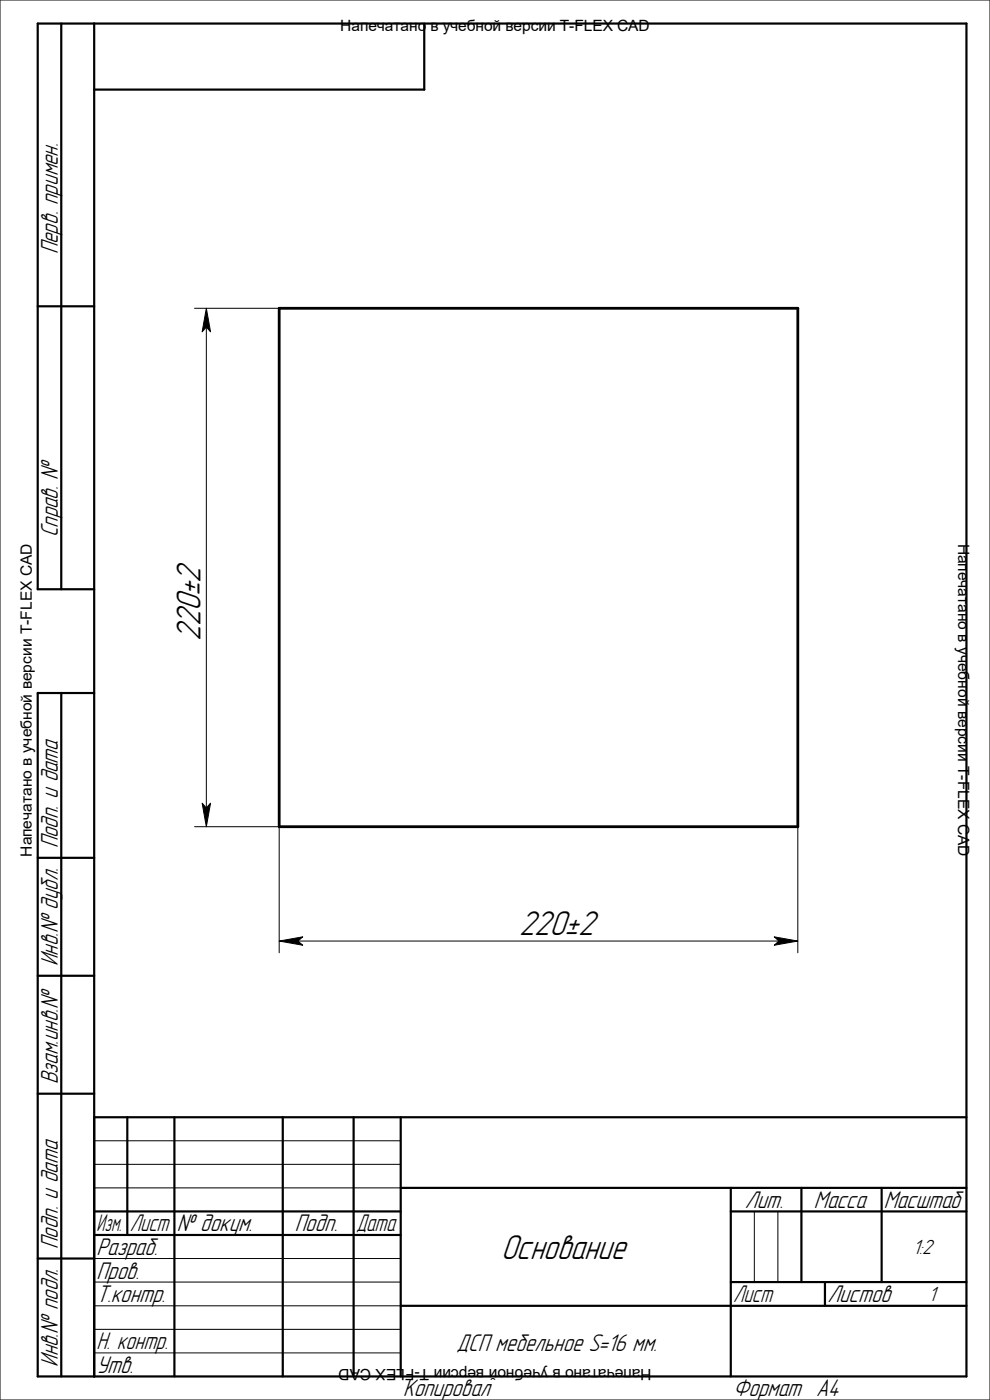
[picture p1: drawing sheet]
<svg xmlns="http://www.w3.org/2000/svg" width="210mm" height="297mm" viewBox="0 0 210 297" stroke-linecap="round" stroke-linejoin="round" font-family="sans-serif">
<defs><g id="words">
<g font-size="6.8">
<text x="42.5" y="136.1" transform="rotate(-90 42.5 136.1)">220±2</text>
<text x="110.1" y="198.4">220±2</text>
<text x="106.3" y="267">Основание</text>
</g>
<g font-size="4.7">
<text x="12.2" y="54" transform="rotate(-90 12.2 54)">Перв. примен.</text>
<text x="12.2" y="114" transform="rotate(-90 12.2 114)">Справ. №</text>
<text x="12.2" y="180" transform="rotate(-90 12.2 180)">Подп. и дата</text>
<text x="12.2" y="205" transform="rotate(-90 12.2 205)">Инв.№ дубл.</text>
<text x="12.2" y="230" transform="rotate(-90 12.2 230)">Взам.инв.№</text>
<text x="158" y="256.2">Лит.</text>
<text x="172.7" y="256.2">Масса</text>
<text x="187.5" y="256.2">Масштаб</text>
<text x="27.5" y="261.2">Лист</text>
<text x="37.5" y="261.2">№ докум.</text>
<text x="62.5" y="261.2">Подп.</text>
<text x="75.5" y="261.2">Дата</text>
<text x="12.2" y="265" transform="rotate(-90 12.2 265)">Подп. и дата</text>
<text x="20.5" y="266.3">Разраб.</text>
<text x="20.5" y="271.3">Пров.</text>
<text x="20.5" y="276.3">Т.контр.</text>
<text x="155.5" y="276.3">Лист</text>
<text x="175.5" y="276.3">Листов</text>
<text x="20.5" y="286.3">Н. контр.</text>
<text x="96.8" y="286.6">ДСП мебельное S=16 мм.</text>
<text x="12.2" y="290" transform="rotate(-90 12.2 290)">Инв.№ подл.</text>
<text x="20.5" y="291.3">Утв.</text>
<text x="85.5" y="296.2">Копировал</text>
<text x="155.5" y="296.2">Формат</text>
<text x="173.1" y="296.2">A4</text>
</g>
<text font-size="4.6" x="20.5" y="261.2">Изм.</text>
<g font-size="4.1">
<text x="193.7" y="266">1:2</text>
<text x="197" y="276">1</text>
</g>
<g font-size="3.3">
<text x="72.2" y="6.6">Напечатано в учебной версии T-FLEX CAD</text>
<text x="203.3" y="115.3" transform="rotate(90 203.3 115.3)">Напечатано в учебной версии T-FLEX CAD</text>
<text x="6.7" y="181.7" transform="rotate(-90 6.7 181.7)">Напечатано в учебной версии T-FLEX CAD</text>
<text x="138.2" y="290.4" transform="rotate(-180 138.2 290.4)">Напечатано в учебной версии T-FLEX CAD</text>
</g>
</g></defs>
<path d="M59.2 65.4h110v110h-110z" fill="none" stroke="#000" stroke-width=".59"/>
<g fill="none" stroke="#000" stroke-width=".21">
<path d="M0 0h210v297h-210zM41.3 65.4h17.9M43.8 69.4v102M41.3 175.4h17.9v26.7M169.2 175.4v26.7M63.2 199.6h102M20 252h65M20 242h65M20 247h65M160 257v15M165 257v15M20 277h65"/>
<path d="M20 267h65M20 272h65M155 277h50M20 282h65M20 287h65"/>
</g>
<g fill="#000" stroke="#000" stroke-width=".21">
<path d="M43.8 65.4l.9 5-.9-1-.9 1z" fill-rule="evenodd"/>
<path d="M42.9 170.4l.9 1 .9-1-.9 5z" fill-rule="evenodd"/>
<path d="M59.2 199.6l5-.8-1 .8 1 .9z" fill-rule="evenodd"/>
<path d="M164.3 198.8l4.9 .8-4.9 .9 .9-.9z" fill-rule="evenodd"/>
</g>
<g fill="none" stroke="#000" stroke-width=".47">
<path d="M13 5v120M20 5v287M90 5v14h-70M8 65h12M20 125h-12v-120h197v287h-197v-145h12M13 147v145M8 182h12M8 207h12M8 232h12M20 237h185M27 237v25M37 237v55"/>
<path d="M60 237v55M75 237v55M85 237v55M20 257h65M85 252h120M155 257h50M155 252v40M170 252v20M187 252v20M8 267h12M20 262h65M85 277h120"/>
<path d="M155 272h50M175 272v5"/>
</g>
<use href="#words"/>
</svg>
